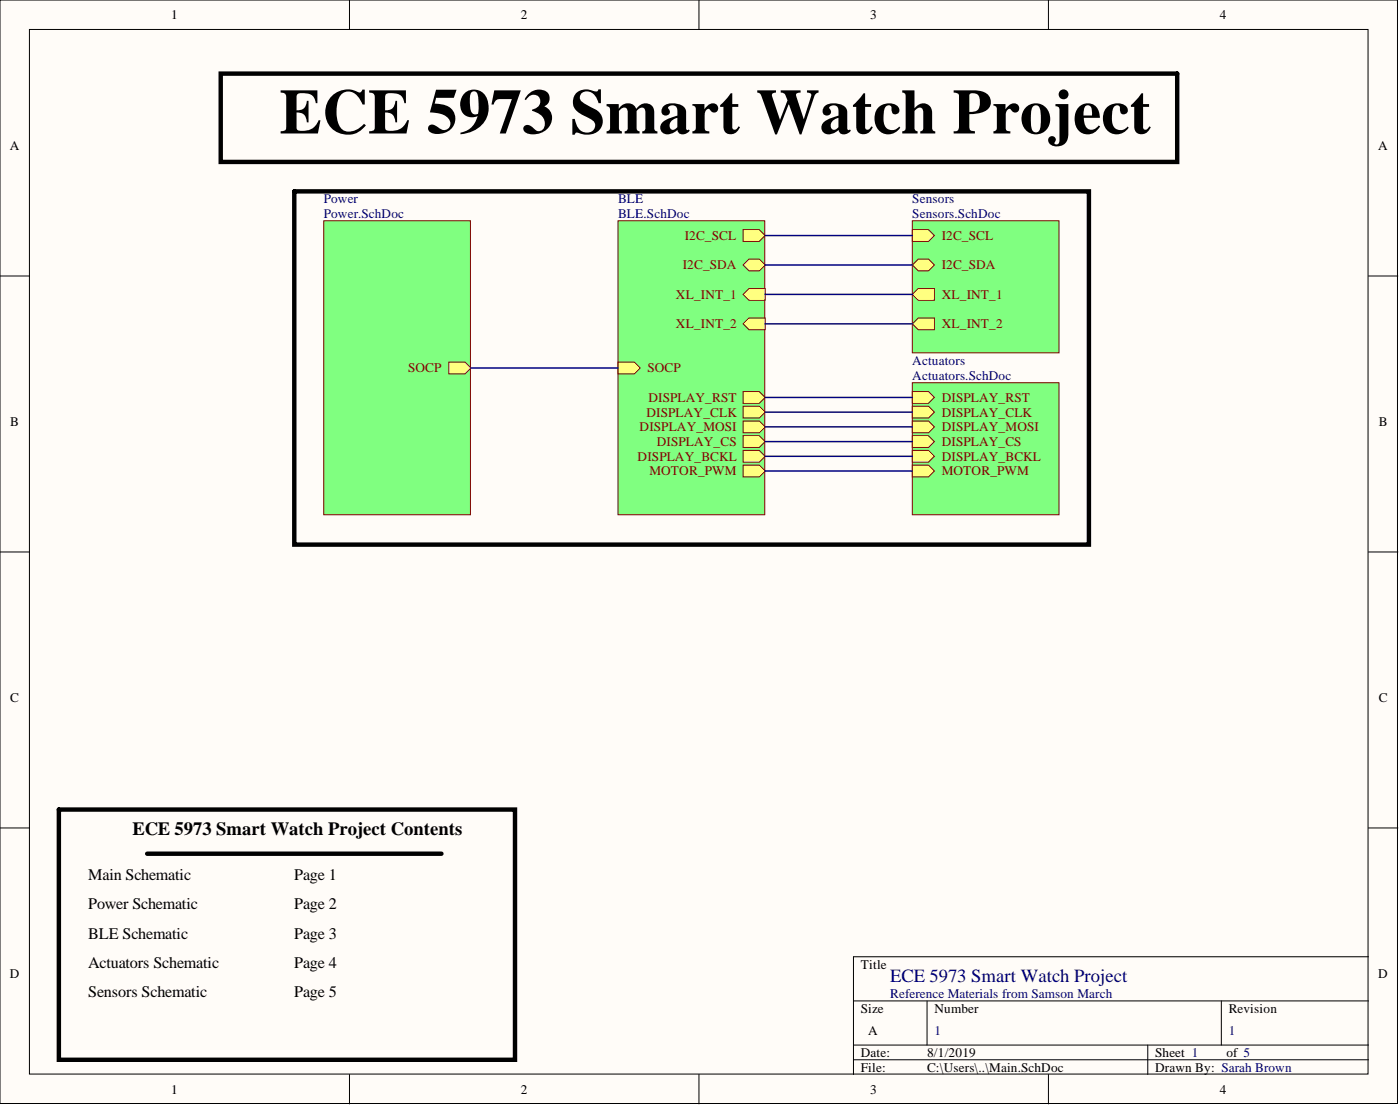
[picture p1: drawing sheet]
<svg xmlns="http://www.w3.org/2000/svg" width="241mm" height="190mm" viewBox="0 0 241 190" stroke-linecap="round" stroke-linejoin="round" font-family="sans-serif">
<defs><g id="words">
<text font-size="11" x="48.2" y="23">ECE 5973 Smart Watch Project</text>
<text font-size="3.2" x="22.8" y="143.8">ECE 5973 Smart Watch Project Contents</text>
<text font-size="3.2" fill="#000080" x="153.4" y="169.2">ECE 5973 Smart Watch Project</text>
<g font-size="2.8">
<text x="15.2" y="151.5">Main Schematic</text>
<text x="50.7" y="151.5">Page 1</text>
<text x="15.2" y="156.6">Power Schematic</text>
<text x="15.2" y="161.7">BLE Schematic</text>
<text x="50.7" y="156.6">Page 2</text>
<text x="50.7" y="161.7">Page 3</text>
<text x="15.2" y="166.7">Actuators Schematic</text>
<text x="50.7" y="166.7">Page 4</text>
<text x="15.2" y="171.8">Sensors Schematic</text>
<text x="50.7" y="171.8">Page 5</text>
</g>
<g font-size="2.3">
<text x="29.5" y="3.3">1</text>
<text x="89.8" y="3.3">2</text>
<text x="150" y="3.3">3</text>
<text x="210.3" y="3.3">4</text>
<text x="1.7" y="25.8">A</text>
<text x="237.6" y="25.8">A</text>
<text x="1.8" y="73.4">B</text>
<text x="237.6" y="73.4">B</text>
<text x="1.8" y="120.9">C</text>
<text x="237.6" y="120.9">C</text>
<text x="148.4" y="166.8">Title</text>
<text x="1.7" y="168.4">D</text>
<text x="237.6" y="168.4">D</text>
<text x="148.4" y="174.4">Size</text>
<text x="149.6" y="178.2">A</text>
<text x="161.1" y="174.4">Number</text>
<text x="211.8" y="174.4">Revision</text>
<text x="148.4" y="182">Date:</text>
<text x="148.4" y="184.6">File:</text>
<text x="159.8" y="182">8/1/2019</text>
<text x="159.8" y="184.6">C:\Users\..\Main.SchDoc</text>
<text x="199.1" y="182">Sheet 1</text>
<text x="199.1" y="184.6">Drawn By: Sarah Brown</text>
<text x="211.4" y="182">of 5</text>
<text x="29.5" y="188.4">1</text>
<text x="89.8" y="188.4">2</text>
<text x="150" y="188.4">3</text>
<text x="210.3" y="188.4">4</text>
</g>
<g font-size="2.3" fill="#000080">
<text x="55.8" y="35">Power</text>
<text x="106.5" y="35">BLE</text>
<text x="157.2" y="35">Sensors</text>
<text x="55.8" y="37.5">Power.SchDoc</text>
<text x="106.5" y="37.5">BLE.SchDoc</text>
<text x="157.2" y="37.5">Sensors.SchDoc</text>
<text x="157.2" y="62.9">Actuators</text>
<text x="157.2" y="65.4">Actuators.SchDoc</text>
<text x="153.4" y="171.9">Reference Materials from Samson March</text>
<text x="161.1" y="178.2">1</text>
<text x="211.8" y="178.2">1</text>
</g>
<g font-size="2.3" fill="#800000">
<text x="118" y="41.3">I2C_SCL</text>
<text x="162.3" y="41.3">I2C_SCL</text>
<text x="117.7" y="46.4">I2C_SDA</text>
<text x="162.3" y="46.4">I2C_SDA</text>
<text x="116.5" y="51.5">XL_INT_1</text>
<text x="162.3" y="51.5">XL_INT_1</text>
<text x="116.5" y="56.5">XL_INT_2</text>
<text x="162.3" y="56.5">XL_INT_2</text>
<text x="70.3" y="64.1">SOCP</text>
<text x="111.6" y="64.1">SOCP</text>
<text x="111.4" y="71.8">DISPLAY_CLK</text>
<text x="111.8" y="69.2">DISPLAY_RST</text>
<text x="162.3" y="69.2">DISPLAY_RST</text>
<text x="162.3" y="71.8">DISPLAY_CLK</text>
<text x="110.2" y="74.3">DISPLAY_MOSI</text>
<text x="113.2" y="76.8">DISPLAY_CS</text>
<text x="162.3" y="74.3">DISPLAY_MOSI</text>
<text x="162.3" y="76.8">DISPLAY_CS</text>
<text x="109.9" y="79.4">DISPLAY_BCKL</text>
<text x="111.9" y="81.9">MOTOR_PWM</text>
<text x="162.3" y="79.4">DISPLAY_BCKL</text>
<text x="162.3" y="81.9">MOTOR_PWM</text>
</g>
</g></defs>
<g fill="#fffcf8" stroke="#000" stroke-width=".17">
<path d="M0 0h240.9v190.1h-240.9z"/>
<path d="M5.1 5.1h230.7v179.9h-230.7z"/>
</g>
<g fill="none" stroke="#000" stroke-width=".17">
<path d="M60.2 0v5.1M120.5 0v5.1M180.7 0v5.1M0 47.5h5.1M235.9 47.5h5M0 95.1h5.1M235.9 95.1h5M0 142.6h5.1M235.9 142.6h5M147.1 172.4h88.8M159.8 172.4v7.6M210.5 172.4v7.6"/>
<path d="M235.9 164.8h-88.8v20.3M60.2 185.1v5M120.5 185.1v5M147.1 180h88.8M147.1 182.5h88.8M180.7 185.1v5M197.8 180v5.1"/>
</g>
<path d="M55.8 38h25.3v50.7h-25.3z" fill="#80ff80" stroke="#800000" stroke-width=".17"/>
<path d="M77.4 62.4h2.7l1.1 1-1.1 1h-2.7z" fill-rule="evenodd" fill="#ffff80"/>
<path d="M77.4 62.4h2.7l1.1 1-1.1 1h-2.7z" fill="none" stroke="#800000" stroke-width=".17"/>
<path d="M106.5 38h25.3v50.7h-25.3z" fill="#80ff80" stroke="#800000" stroke-width=".17"/>
<path d="M106.5 62.4h2.8l1 1-1 1h-2.8z" fill-rule="evenodd" fill="#ffff80"/>
<path d="M106.5 62.4h2.8l1 1-1 1h-2.8z" fill="none" stroke="#800000" stroke-width=".17"/>
<path d="M128.1 39.6h2.8l1 1-1 1h-2.8z" fill-rule="evenodd" fill="#ffff80"/>
<path d="M128.1 39.6h2.8l1 1-1 1h-2.8z" fill="none" stroke="#800000" stroke-width=".17"/>
<path d="M128.1 45.6l1-1h1.8l1 1-1 1.1h-1.8z" fill-rule="evenodd" fill="#ffff80"/>
<path d="M128.1 45.6l1-1h1.8l1 1-1 1.1h-1.8z" fill="none" stroke="#800000" stroke-width=".17"/>
<path d="M128.1 50.7l1-1h2.8v2h-2.8z" fill-rule="evenodd" fill="#ffff80"/>
<path d="M128.1 50.7l1-1h2.8v2h-2.8z" fill="none" stroke="#800000" stroke-width=".17"/>
<path d="M128.1 55.8l1-1h2.8v2h-2.8z" fill-rule="evenodd" fill="#ffff80"/>
<path d="M128.1 55.8l1-1h2.8v2h-2.8z" fill="none" stroke="#800000" stroke-width=".17"/>
<path d="M128.1 67.4h2.8l1 1.1-1 1h-2.8z" fill-rule="evenodd" fill="#ffff80"/>
<path d="M128.1 67.4h2.8l1 1.1-1 1h-2.8z" fill="none" stroke="#800000" stroke-width=".17"/>
<path d="M128.1 70h2.8l1 1-1 1h-2.8z" fill-rule="evenodd" fill="#ffff80"/>
<path d="M128.1 70h2.8l1 1-1 1h-2.8z" fill="none" stroke="#800000" stroke-width=".17"/>
<path d="M128.1 72.5h2.8l1 1-1 1h-2.8z" fill-rule="evenodd" fill="#ffff80"/>
<path d="M128.1 72.5h2.8l1 1-1 1h-2.8z" fill="none" stroke="#800000" stroke-width=".17"/>
<path d="M128.1 75h2.8l1 1.1-1 1h-2.8z" fill-rule="evenodd" fill="#ffff80"/>
<path d="M128.1 75h2.8l1 1.1-1 1h-2.8z" fill="none" stroke="#800000" stroke-width=".17"/>
<path d="M128.1 77.6h2.8l1 1-1 1h-2.8z" fill-rule="evenodd" fill="#ffff80"/>
<path d="M128.1 77.6h2.8l1 1-1 1h-2.8z" fill="none" stroke="#800000" stroke-width=".17"/>
<path d="M128.1 80.1h2.8l1 1-1 1h-2.8z" fill-rule="evenodd" fill="#ffff80"/>
<path d="M128.1 80.1h2.8l1 1-1 1h-2.8z" fill="none" stroke="#800000" stroke-width=".17"/>
<path d="M157.2 38h25.3v22.8h-25.3z" fill="#80ff80" stroke="#800000" stroke-width=".17"/>
<path d="M157.2 39.6h2.8l1.1 1-1.1 1h-2.8z" fill-rule="evenodd" fill="#ffff80"/>
<path d="M157.2 39.6h2.8l1.1 1-1.1 1h-2.8z" fill="none" stroke="#800000" stroke-width=".17"/>
<path d="M157.2 45.6l1.1-1h1.7l1.1 1-1.1 1.1h-1.7z" fill-rule="evenodd" fill="#ffff80"/>
<path d="M157.2 45.6l1.1-1h1.7l1.1 1-1.1 1.1h-1.7z" fill="none" stroke="#800000" stroke-width=".17"/>
<path d="M157.2 50.7l1.1-1h2.8v2h-2.8z" fill-rule="evenodd" fill="#ffff80"/>
<path d="M157.2 50.7l1.1-1h2.8v2h-2.8z" fill="none" stroke="#800000" stroke-width=".17"/>
<path d="M157.2 55.8l1.1-1h2.8v2h-2.8z" fill-rule="evenodd" fill="#ffff80"/>
<path d="M157.2 55.8l1.1-1h2.8v2h-2.8z" fill="none" stroke="#800000" stroke-width=".17"/>
<path d="M157.2 65.9h25.3v22.8h-25.3z" fill="#80ff80" stroke="#800000" stroke-width=".17"/>
<path d="M157.2 67.4h2.8l1.1 1.1-1.1 1h-2.8z" fill-rule="evenodd" fill="#ffff80"/>
<path d="M157.2 67.4h2.8l1.1 1.1-1.1 1h-2.8z" fill="none" stroke="#800000" stroke-width=".17"/>
<path d="M157.2 70h2.8l1.1 1-1.1 1h-2.8z" fill-rule="evenodd" fill="#ffff80"/>
<path d="M157.2 70h2.8l1.1 1-1.1 1h-2.8z" fill="none" stroke="#800000" stroke-width=".17"/>
<path d="M157.2 72.5h2.8l1.1 1-1.1 1h-2.8z" fill-rule="evenodd" fill="#ffff80"/>
<path d="M157.2 72.5h2.8l1.1 1-1.1 1h-2.8z" fill="none" stroke="#800000" stroke-width=".17"/>
<path d="M157.2 75h2.8l1.1 1.1-1.1 1h-2.8z" fill-rule="evenodd" fill="#ffff80"/>
<path d="M157.2 75h2.8l1.1 1.1-1.1 1h-2.8z" fill="none" stroke="#800000" stroke-width=".17"/>
<path d="M157.2 77.6h2.8l1.1 1-1.1 1h-2.8z" fill-rule="evenodd" fill="#ffff80"/>
<path d="M157.2 77.6h2.8l1.1 1-1.1 1h-2.8z" fill="none" stroke="#800000" stroke-width=".17"/>
<path d="M157.2 80.1h2.8l1.1 1-1.1 1h-2.8z" fill-rule="evenodd" fill="#ffff80"/>
<path d="M157.2 80.1h2.8l1.1 1-1.1 1h-2.8z" fill="none" stroke="#800000" stroke-width=".17"/>
<path d="M38 12.7h164.9v15.2h-164.9zM50.7 33h137v60.8h-137zM10.1 139.4h78.7v43.1h-78.7zM25.4 147h50.7" fill="none" stroke="#000" stroke-width=".76"/>
<path d="M131.9 40.6h25.3M131.9 45.6h25.3M131.9 50.7h25.3M131.9 55.8h25.3M81.2 63.4h25.3M131.9 68.5h25.3M131.9 71h25.3M131.9 73.5h25.3M131.9 76.1h25.3M131.9 78.6h25.3M131.9 81.1h25.3" fill="none" stroke="#000080" stroke-width=".25"/>
<use href="#words"/>
</svg>
